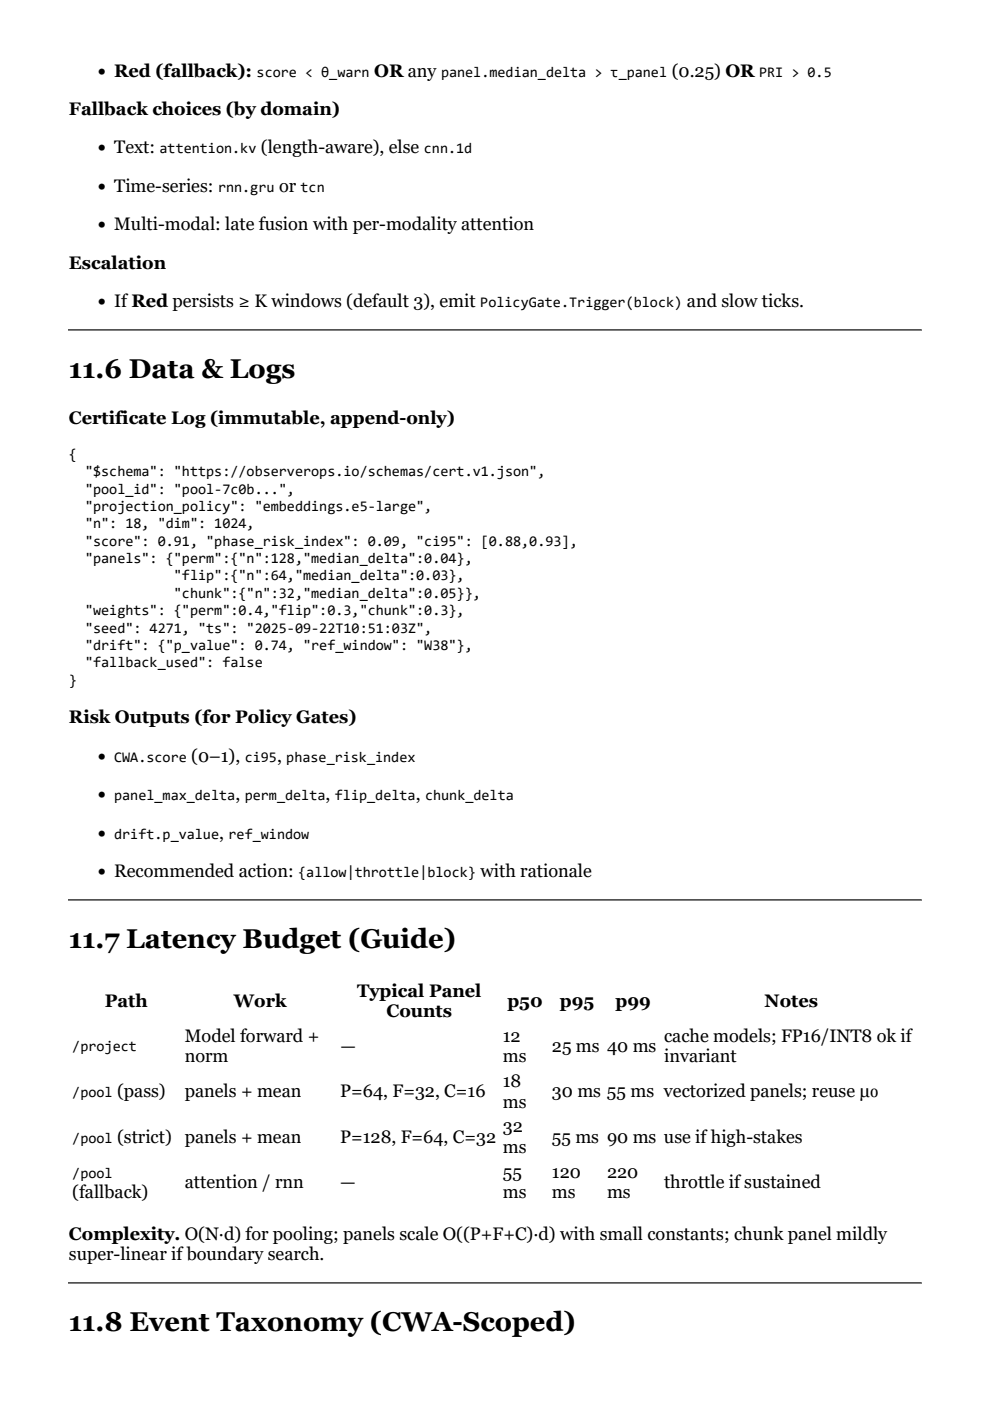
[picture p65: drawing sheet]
<svg xmlns="http://www.w3.org/2000/svg" width="210mm" height="297mm" viewBox="0 0 210 297" stroke-linecap="round" stroke-linejoin="round" font-family="sans-serif">
<defs><g id="words">
<g font-size="5.8">
<text x="14.6" y="80.2">11.6 Data &amp; Logs</text>
<text x="14.6" y="201">11.7 Latency Budget (Guide)</text>
<text x="14.6" y="282.2">11.8 Event Taxonomy (CWA-Scoped)</text>
</g>
<g font-size="3.8">
<text x="20.5" y="16.2">• Red (fallback):</text>
<text x="79.4" y="16.2">OR any</text>
<text x="142.5" y="16.2">(0.25) OR</text>
<text x="14.6" y="24.4">Fallback choices (by domain)</text>
<text x="20.5" y="32.5">• Text:</text>
<text x="55.4" y="32.5">(length-aware), else</text>
<text x="20.5" y="40.7">• Time-series:</text>
<text x="59.2" y="40.7">or</text>
<text x="20.5" y="48.9">• Multi-modal: late fusion with per-modality attention</text>
<text x="14.6" y="57">Escalation</text>
<text x="20.5" y="65.2">• If Red persists ≥ K windows (default 3), emit</text>
<text x="145.7" y="65.2">and slow ticks.</text>
<text x="14.6" y="89.8">Certificate Log (immutable, append-only)</text>
<text x="14.6" y="153.3">Risk Outputs (for Policy Gates)</text>
<text x="20.5" y="161.5">•</text>
<text x="40.6" y="161.5">(0–1),</text>
<text x="58.8" y="161.5">,</text>
<text x="20.5" y="169.6">•</text>
<text x="50" y="169.6">,</text>
<text x="69.1" y="169.6">,</text>
<text x="88.2" y="169.6">,</text>
<text x="20.5" y="177.8">•</text>
<text x="46.5" y="177.8">,</text>
<text x="20.5" y="186">• Recommended action:</text>
<text x="102" y="186">with rationale</text>
<text x="22.2" y="213.4">Path</text>
<text x="49.6" y="213.4">Work</text>
<text x="75.7" y="211.3">Typical Panel</text>
<text x="82" y="215.6">Counts</text>
<text x="107.7" y="213.4">p50</text>
<text x="118.8" y="213.4">p95</text>
<text x="130.6" y="213.4">p99</text>
<text x="162.2" y="213.4">Notes</text>
<text x="39.2" y="220.9">Model forward +</text>
<text x="106.7" y="220.9">12</text>
<text x="140.9" y="220.9">cache models; FP16/INT8 ok if</text>
<text x="39.2" y="225.2">norm</text>
<text x="72.2" y="223.1">—</text>
<text x="106.7" y="225.2">ms</text>
<text x="117.1" y="223.1">25 ms 40 ms</text>
<text x="140.9" y="225.2">invariant</text>
<text x="24.8" y="232.7">(pass)</text>
<text x="39.2" y="232.7">panels + mean</text>
<text x="72.2" y="232.7">P=64, F=32, C=16</text>
<text x="106.7" y="230.5">18</text>
<text x="117.1" y="232.7">30 ms 55 ms vectorized panels; reuse μ₀</text>
<text x="106.7" y="234.8">ms</text>
<text x="24.8" y="242.3">(strict)</text>
<text x="39.2" y="242.3">panels + mean</text>
<text x="72.2" y="242.3">P=128, F=64, C=32</text>
<text x="106.7" y="240.1">32</text>
<text x="106.7" y="244.4">ms</text>
<text x="117.1" y="242.3">55 ms 90 ms use if high-stakes</text>
<text x="39.2" y="251.9">attention / rnn</text>
<text x="72.2" y="251.9">—</text>
<text x="106.7" y="249.7">55</text>
<text x="117.1" y="249.7">120</text>
<text x="128.8" y="249.7">220</text>
<text x="140.9" y="251.9">throttle if sustained</text>
<text x="15.3" y="254">(fallback)</text>
<text x="106.7" y="254">ms</text>
<text x="117.1" y="254">ms</text>
<text x="128.8" y="254">ms</text>
<text x="14.6" y="262.9">Complexity. O(N·d) for pooling; panels scale O((P+F+C)·d) with small constants; chunk panel mildly</text>
<text x="14.6" y="267.2">super-linear if boundary search.</text>
</g>
<g font-size="3.1">
<text x="54.4" y="16.2">score &lt; θ_warn</text>
<text x="93.6" y="16.2">panel.median_delta &gt; τ_panel</text>
<text x="161.1" y="16.2">PRI &gt; 0.5</text>
<text x="33.8" y="32.5">attention.kv</text>
<text x="89.9" y="32.5">cnn.1d</text>
<text x="46.3" y="40.7">rnn.gru</text>
<text x="63.8" y="40.7">tcn</text>
<text x="101.9" y="65.2">PolicyGate.Trigger(block)</text>
<text x="14.6" y="97.3">{</text>
<text x="18" y="101">&quot;$schema&quot;: &quot;https://observerops.io/schemas/cert.v1.json&quot;,</text>
<text x="18" y="104.7">&quot;pool_id&quot;: &quot;pool-7c0b...&quot;,</text>
<text x="18" y="108.4">&quot;projection_policy&quot;: &quot;embeddings.e5-large&quot;,</text>
<text x="18" y="112">&quot;n&quot;: 18, &quot;dim&quot;: 1024,</text>
<text x="18" y="115.7">&quot;score&quot;: 0.91, &quot;phase_risk_index&quot;: 0.09, &quot;ci95&quot;: [0.88,0.93],</text>
<text x="18" y="119.4">&quot;panels&quot;: {&quot;perm&quot;:{&quot;n&quot;:128,&quot;median_delta&quot;:0.04},</text>
<text x="36.9" y="123.1">&quot;flip&quot;:{&quot;n&quot;:64,&quot;median_delta&quot;:0.03},</text>
<text x="18" y="130.4">&quot;weights&quot;: {&quot;perm&quot;:0.4,&quot;flip&quot;:0.3,&quot;chunk&quot;:0.3},</text>
<text x="36.9" y="126.8">&quot;chunk&quot;:{&quot;n&quot;:32,&quot;median_delta&quot;:0.05}},</text>
<text x="18" y="134.1">&quot;seed&quot;: 4271, &quot;ts&quot;: &quot;2025-09-22T10:51:03Z&quot;,</text>
<text x="18" y="137.8">&quot;drift&quot;: {&quot;p_value&quot;: 0.74, &quot;ref_window&quot;: &quot;W38&quot;},</text>
<text x="18" y="141.5">&quot;fallback_used&quot;: false</text>
<text x="14.6" y="145.2">}</text>
<text x="24.2" y="161.5">CWA.score</text>
<text x="51.9" y="161.5">ci95 phase_risk_index</text>
<text x="24.2" y="169.6">panel_max_delta perm_delta flip_delta chunk_delta</text>
<text x="24.2" y="177.8">drift.p_value ref_window</text>
<text x="63.3" y="186">{allow|throttle|block}</text>
<text x="15.3" y="222.7">/project</text>
<text x="15.3" y="232.7">/pool</text>
<text x="15.3" y="242.3">/pool</text>
<text x="15.3" y="249.7">/pool</text>
</g>
</g></defs>
<path d="M14.6 69.9h181" fill="none" stroke="#555" stroke-width=".21"/>
<path d="M14.6 70h.2v.1h-.2z" fill="#555"/>
<path d="M195.5 69.8h.1v.2h-.1z" fill="#808080"/>
<path d="M14.6 70.1h181" fill="none" stroke="#808080" stroke-width=".21"/>
<path d="M14.6 190.7h181" fill="none" stroke="#555" stroke-width=".21"/>
<path d="M14.6 190.8h.2v.1h-.2z" fill="#555"/>
<path d="M195.5 190.6h.1v.2h-.1z" fill="#808080"/>
<path d="M14.6 190.8h181" fill="none" stroke="#808080" stroke-width=".21"/>
<path d="M14.6 271.9h181" fill="none" stroke="#555" stroke-width=".21"/>
<path d="M14.6 272h.2v.2h-.2z" fill="#555"/>
<path d="M195.5 271.9h.1v.1h-.1z" fill="#808080"/>
<path d="M14.6 272.1h181" fill="none" stroke="#808080" stroke-width=".21"/>
<use href="#words"/>
</svg>
